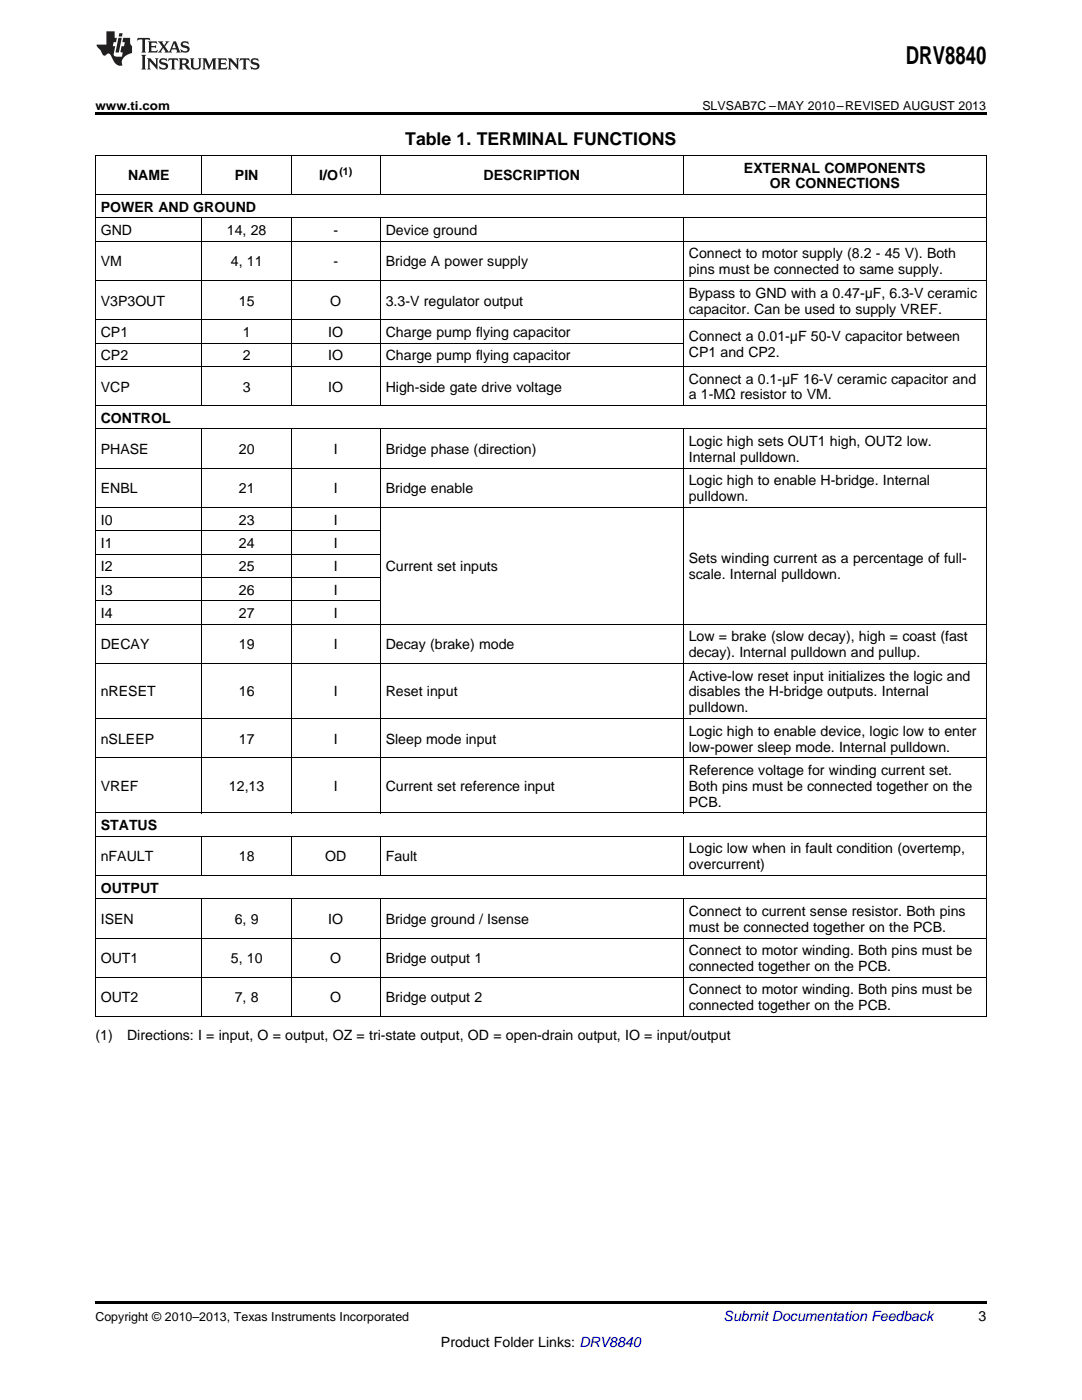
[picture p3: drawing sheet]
<svg xmlns="http://www.w3.org/2000/svg" width="216mm" height="279mm" viewBox="0 0 216 279" stroke-linecap="round" stroke-linejoin="round" font-family="sans-serif">
<defs><g id="words">
<text font-size="4.9" x="180.8" y="12.8">DRV8840</text>
<text font-size="3.5" x="80.9" y="28.9">Table 1. TERMINAL FUNCTIONS</text>
<g font-size="2.8">
<text x="148.4" y="34.4">EXTERNAL COMPONENTS</text>
<text x="25.5" y="36">NAME</text>
<text x="46.9" y="36">PIN</text>
<text x="63.7" y="36">I/O</text>
<text x="96.5" y="36">DESCRIPTION</text>
<text x="153.6" y="37.6">OR CONNECTIONS</text>
<text x="20.1" y="42.3">POWER AND GROUND</text>
<text x="20.1" y="46.9">GND</text>
<text x="45.3" y="46.9">14, 28</text>
<text x="66.5" y="46.9">-</text>
<text x="77" y="46.9">Device ground</text>
<text x="20.1" y="53.2">VM</text>
<text x="46.1" y="53.2">4, 11</text>
<text x="66.5" y="53.2">-</text>
<text x="77" y="53.2">Bridge A power supply</text>
<text x="137.4" y="51.6">Connect to motor supply (8.2 - 45 V). Both</text>
<text x="137.4" y="54.8">pins must be connected to same supply.</text>
<text x="137.4" y="59.4">Bypass to GND with a 0.47-μF, 6.3-V ceramic</text>
<text x="20.1" y="61">V3P3OUT</text>
<text x="47.7" y="61">15</text>
<text x="65.9" y="61">O</text>
<text x="77" y="61">3.3-V regulator output</text>
<text x="137.4" y="62.6">capacitor. Can be used to supply VREF.</text>
<text x="20.1" y="67.2">CP1</text>
<text x="20.1" y="71.9">CP2</text>
<text x="48.4" y="67.2">1</text>
<text x="48.4" y="71.9">2</text>
<text x="65.5" y="67.2">IO</text>
<text x="65.5" y="71.9">IO</text>
<text x="77" y="67.2">Charge pump flying capacitor</text>
<text x="77" y="71.9">Charge pump flying capacitor</text>
<text x="137.4" y="68">Connect a 0.01-μF 50-V capacitor between</text>
<text x="137.4" y="71.2">CP1 and CP2.</text>
<text x="137.4" y="76.6">Connect a 0.1-μF 16-V ceramic capacitor and</text>
<text x="20.1" y="78.1">VCP</text>
<text x="48.4" y="78.1">3</text>
<text x="65.5" y="78.1">IO</text>
<text x="77" y="78.1">High-side gate drive voltage</text>
<text x="137.4" y="79.7">a 1-MΩ resistor to VM.</text>
<text x="20.1" y="84.4">CONTROL</text>
<text x="137.4" y="89">Logic high sets OUT1 high, OUT2 low.</text>
<text x="20.1" y="90.6">PHASE</text>
<text x="47.7" y="90.6">20</text>
<text x="66.6" y="90.6">I</text>
<text x="77" y="90.6">Bridge phase (direction)</text>
<text x="137.4" y="92.2">Internal pulldown.</text>
<text x="20.1" y="98.5">ENBL</text>
<text x="47.7" y="98.5">21</text>
<text x="66.6" y="98.5">I</text>
<text x="77" y="98.5">Bridge enable</text>
<text x="137.4" y="96.9">Logic high to enable H-bridge. Internal</text>
<text x="137.4" y="100">pulldown.</text>
<text x="20.1" y="104.7">I0</text>
<text x="47.7" y="104.7">23</text>
<text x="66.6" y="104.7">I</text>
<text x="20.1" y="109.4">I1</text>
<text x="47.7" y="109.4">24</text>
<text x="66.6" y="109.4">I</text>
<text x="137.4" y="112.4">Sets winding current as a percentage of full-</text>
<text x="20.1" y="114">I2</text>
<text x="20.1" y="118.7">I3</text>
<text x="47.7" y="114">25</text>
<text x="47.7" y="118.7">26</text>
<text x="66.6" y="114">I</text>
<text x="66.6" y="118.7">I</text>
<text x="77" y="114">Current set inputs</text>
<text x="137.4" y="115.6">scale. Internal pulldown.</text>
<text x="20.1" y="123.3">I4</text>
<text x="47.7" y="123.3">27</text>
<text x="66.6" y="123.3">I</text>
<text x="20.1" y="129.6">DECAY</text>
<text x="47.7" y="129.6">19</text>
<text x="66.6" y="129.6">I</text>
<text x="77" y="129.6">Decay (brake) mode</text>
<text x="137.4" y="128">Low = brake (slow decay), high = coast (fast</text>
<text x="137.4" y="131.2">decay). Internal pulldown and pullup.</text>
<text x="137.4" y="135.8">Active-low reset input initializes the logic and</text>
<text x="20.1" y="139">nRESET</text>
<text x="47.7" y="139">16</text>
<text x="66.6" y="139">I</text>
<text x="77" y="139">Reset input</text>
<text x="137.4" y="139">disables the H-bridge outputs. Internal</text>
<text x="137.4" y="142.2">pulldown.</text>
<text x="20.1" y="148.4">nSLEEP</text>
<text x="47.7" y="148.4">17</text>
<text x="66.6" y="148.4">I</text>
<text x="77" y="148.4">Sleep mode input</text>
<text x="137.4" y="146.8">Logic high to enable device, logic low to enter</text>
<text x="137.4" y="150">low-power sleep mode. Internal pulldown.</text>
<text x="137.4" y="154.7">Reference voltage for winding current set.</text>
<text x="20.1" y="157.8">VREF</text>
<text x="45.7" y="157.8">12,13</text>
<text x="66.6" y="157.8">I</text>
<text x="77" y="157.8">Current set reference input</text>
<text x="137.4" y="157.8">Both pins must be connected together on the</text>
<text x="137.4" y="161">PCB.</text>
<text x="20.1" y="165.7">STATUS</text>
<text x="20.1" y="171.9">nFAULT</text>
<text x="47.7" y="171.9">18</text>
<text x="64.9" y="171.9">OD</text>
<text x="77" y="171.9">Fault</text>
<text x="137.4" y="170.3">Logic low when in fault condition (overtemp,</text>
<text x="137.4" y="173.5">overcurrent)</text>
<text x="20.1" y="178.2">OUTPUT</text>
<text x="20.1" y="184.4">ISEN</text>
<text x="46.8" y="184.4">6, 9</text>
<text x="65.5" y="184.4">IO</text>
<text x="77" y="184.4">Bridge ground / Isense</text>
<text x="137.4" y="182.8">Connect to current sense resistor. Both pins</text>
<text x="137.4" y="186">must be connected together on the PCB.</text>
<text x="137.4" y="190.6">Connect to motor winding. Both pins must be</text>
<text x="20.1" y="192.2">OUT1</text>
<text x="46.1" y="192.2">5, 10</text>
<text x="65.9" y="192.2">O</text>
<text x="77" y="192.2">Bridge output 1</text>
<text x="137.4" y="193.8">connected together on the PCB.</text>
<text x="20.1" y="200.1">OUT2</text>
<text x="46.8" y="200.1">7, 8</text>
<text x="65.9" y="200.1">O</text>
<text x="77" y="200.1">Bridge output 2</text>
<text x="137.4" y="198.5">Connect to motor winding. Both pins must be</text>
<text x="137.4" y="201.6">connected together on the PCB.</text>
<text x="19" y="207.5">(1)</text>
<text x="25.4" y="207.5">Directions: I = input, O = output, OZ = tri-state output, OD = open-drain output, IO = input/output</text>
<text x="195.3" y="263.6">3</text>
<text x="88" y="268.9">Product Folder Links: DRV8840</text>
</g>
<text font-size="2.8" fill="#0000c8" x="144.4" y="263.6">Submit Documentation Feedback</text>
<g font-size="2.5">
<text x="19" y="21.9">www.ti.com</text>
<text x="140.2" y="21.9">SLVSAB7C –MAY 2010–REVISED AUGUST 2013</text>
<text x="19" y="263.6">Copyright © 2010–2013, Texas Instruments Incorporated</text>
</g>
<text font-size="2.1" x="67.7" y="34.9">(1)</text>
</g></defs>
<path d="M19 22.5h177.8v.5h-177.8zM19 259.7h177.8v.5h-177.8z" fill="#000"/>
<g fill="none" stroke="#000" stroke-width=".2">
<path d="M19 38.8h177.8M19 31h177.8M19.1 31v171.9M40.3 31v7.9M58.1 31v7.9M75.9 31v7.9M136.3 31v7.9M196.8 31v171.9M19 56h177.8M19 48.1h177.8M19 43.5h177.8M40.3 43.5v37.5"/>
<path d="M58.1 43.5v37.5M75.9 43.5v37.5M136.3 43.5v37.5M19 73.1h177.8M19 68.5h117.3M19 63.8h177.8M19 93.4h177.8M19 85.6h177.8M19 80.9h177.8M40.3 85.7v76.6M58.1 85.7v76.6M75.9 85.7v76.6"/>
<path d="M136.3 85.7v76.6M19 119.9h56.9M19 115.2h56.9M19 110.6h56.9M19 105.9h56.9M19 101.3h177.8M19 132.4h177.8M19 124.5h177.8M19 151.2h177.8M19 143.4h177.8M19 179.4h177.8M19 174.7h177.8"/>
<path d="M19 166.9h177.8M19 162.2h177.8M40.3 166.9v7.9M40.3 179.4v23.5M58.1 166.9v7.9M58.1 179.4v23.5M75.9 166.9v7.9M75.9 179.4v23.5M136.3 166.9v7.9M136.3 179.4v23.5M19 195h177.8M19 187.2h177.8"/>
<path d="M19 202.9h177.8"/>
</g>
<g fill="#231f20">
<path d="M27.5 7.6l-.1 .5 .4-.2h.6v.1v2.1l-.2 .4h1l-.3-.4v-2.1l.1-.1h.5l.5 .2-.2-.5zM29.5 8.3l.2 .3v1.5l-.2 .4h1.8l.2-.6a1.04 1.04 0 0 1-1.3 .2v-.7h.6l.3 .2v-.6l-.3 .2h-.6v-.6l.8-.1 .4 .3-.2-.5zM31.5 8.3l.9 1.1-.9 1.1h.8l-.2-.2 .5-.7 .4 .7-.2 .2h1.5l-.1-.2 .1-.4h.9l.1 .4-.2 .2h1l-.3-.3-.7-1.9h-.5l-.9 2-.8-1 .9-1h-.8l.1 .3-.3 .5-.4-.6 .2-.2zM34.7 8.6l.4 1h-.7zM36.3 8.4a.63 .63 0 0 0-.2 .7 .63 .63 0 0 0 .6 .4l.6 .2 .1 .2a.75 .75 0 0 1-.7 .4 .75 .75 0 0 1-.6-.5l.1 .7 .1-.1a1.11 1.11 0 0 0 1.5-.6 1.13 1.13 0 0 0-1.2-.8l-.1-.4a1.04 1.04 0 0 1 1.2 .2l-.2-.5-.1 .1-.5-.2zM28.2 10.9l.2 .4v2.2l-.2 .4h1l-.3-.4v-2.2l.3-.4zM29.3 11.6l.3 .4v1.5l-.3 .4h.8l-.2-.4v-1.3l1.5 1.7v-1.9l.2-.4h-.7l.2 .4v.9l-1.1-1.3zM32 11.8a.62 .62 0 0 0-.2 .7 .62 .62 0 0 0 .6 .4l.6 .1 .1 .3a.76 .76 0 0 1-.7 .3 .76 .76 0 0 1-.6-.4l.1 .7 .1-.1a1.11 1.11 0 0 0 1.5-.6 1.13 1.13 0 0 0-1.2-.8l-.1-.4a1.04 1.04 0 0 1 1.2 .2l-.2-.6-.1 .1-.5-.1zM33.7 11.6l-.2 .6a.61 .61 0 0 1 .8-.3v1.6l-.2 .4h.9l-.2-.4v-1.6a.63 .63 0 0 1 .8 .3l-.2-.6zM35.6 11.6l.3 .4v1.5l-.3 .4h1l-.2-.2v-.8l.5 .2a.76 .76 0 0 0 1.2 .7l-1-1a.58 .58 0 0 0 .6-.5 .58 .58 0 0 0-.5-.6zM36.4 11.9h.1a.45 .45 0 0 1 .5 .1 .45 .45 0 0 1 .1 .5l-.7 .2zM37.9 11.6l.2 .2a2.17 2.17 0 0 0 .3 1.9 .99 .99 0 0 0 1.6-.6v-1.1l.2-.4h-.7l.2 .2a1.92 1.92 0 0 1-.2 1.8 .6 .6 0 0 1-.9-.5v-1.1l.2-.4zM40.4 11.6l.2 .4v1.5l-.2 .4h.7l-.2-.4v-1.4l.8 1.8 .8-1.8v1.4l-.2 .4h.9l-.2-.4v-1.5l.2-.4h-.8l-.6 1.5-.6-1.5zM43.4 11.6l.2 .4v1.5l-.2 .4h1.8l.2-.6a1.04 1.04 0 0 1-1.3 .1v-.6h.5l.4 .2v-.6l-.4 .2h-.5v-.7h.8l.3 .3-.1-.6zM45.5 11.6l.2 .4v1.5l-.2 .4h.7l-.2-.4v-1.3l1.5 1.7v-1.9l.2-.4h-.7l.2 .4v.9l-1.1-1.3zM47.9 11.6l-.1 .6a.61 .61 0 0 1 .8-.3v1.6l-.3 .4h1l-.3-.4 .1-1.6a.63 .63 0 0 1 .7 .3l-.1-.6zM50.2 11.8a.62 .62 0 0 0-.2 .7 .62 .62 0 0 0 .6 .4l.6 .1 .2 .3a.76 .76 0 0 1-.8 .3 .76 .76 0 0 1-.6-.4l.1 .7 .2-.1a1.11 1.11 0 0 0 1.5-.6 1.13 1.13 0 0 0-1.3-.8l-.1-.4a1.04 1.04 0 0 1 1.2 .2l-.1-.6-.2 .1-.5-.1z"/>
<path d="M21.2 6.3v2.6h-1.9l.1 .4 .7 .9a.91 .91 0 0 0 1 .8 .56 .56 0 0 1 .5-.3 .56 .56 0 0 1 .5 .3l.4 .8a1.53 1.53 0 0 0 1.9 1.2 1.54 1.54 0 0 1 1-2.1l.9-.3v-1.4a1.52 1.52 0 0 1-.3-1.6h-1.4l-.2 .8h.5l-.2 .8h-.4l-.2 1v.2l.4 .1-.2 .8a1.93 1.93 0 0 1-1.6-.3l.3-1.8h-.5l.2-.8h.4l.2-.8h-.4v-1.3zM23.6 7.6l-.6 2.9h.7l.6-2.9zM23.8 6.6l-.1 .7h.6l.2-.7z"/>
</g>
<use href="#words"/>
</svg>
